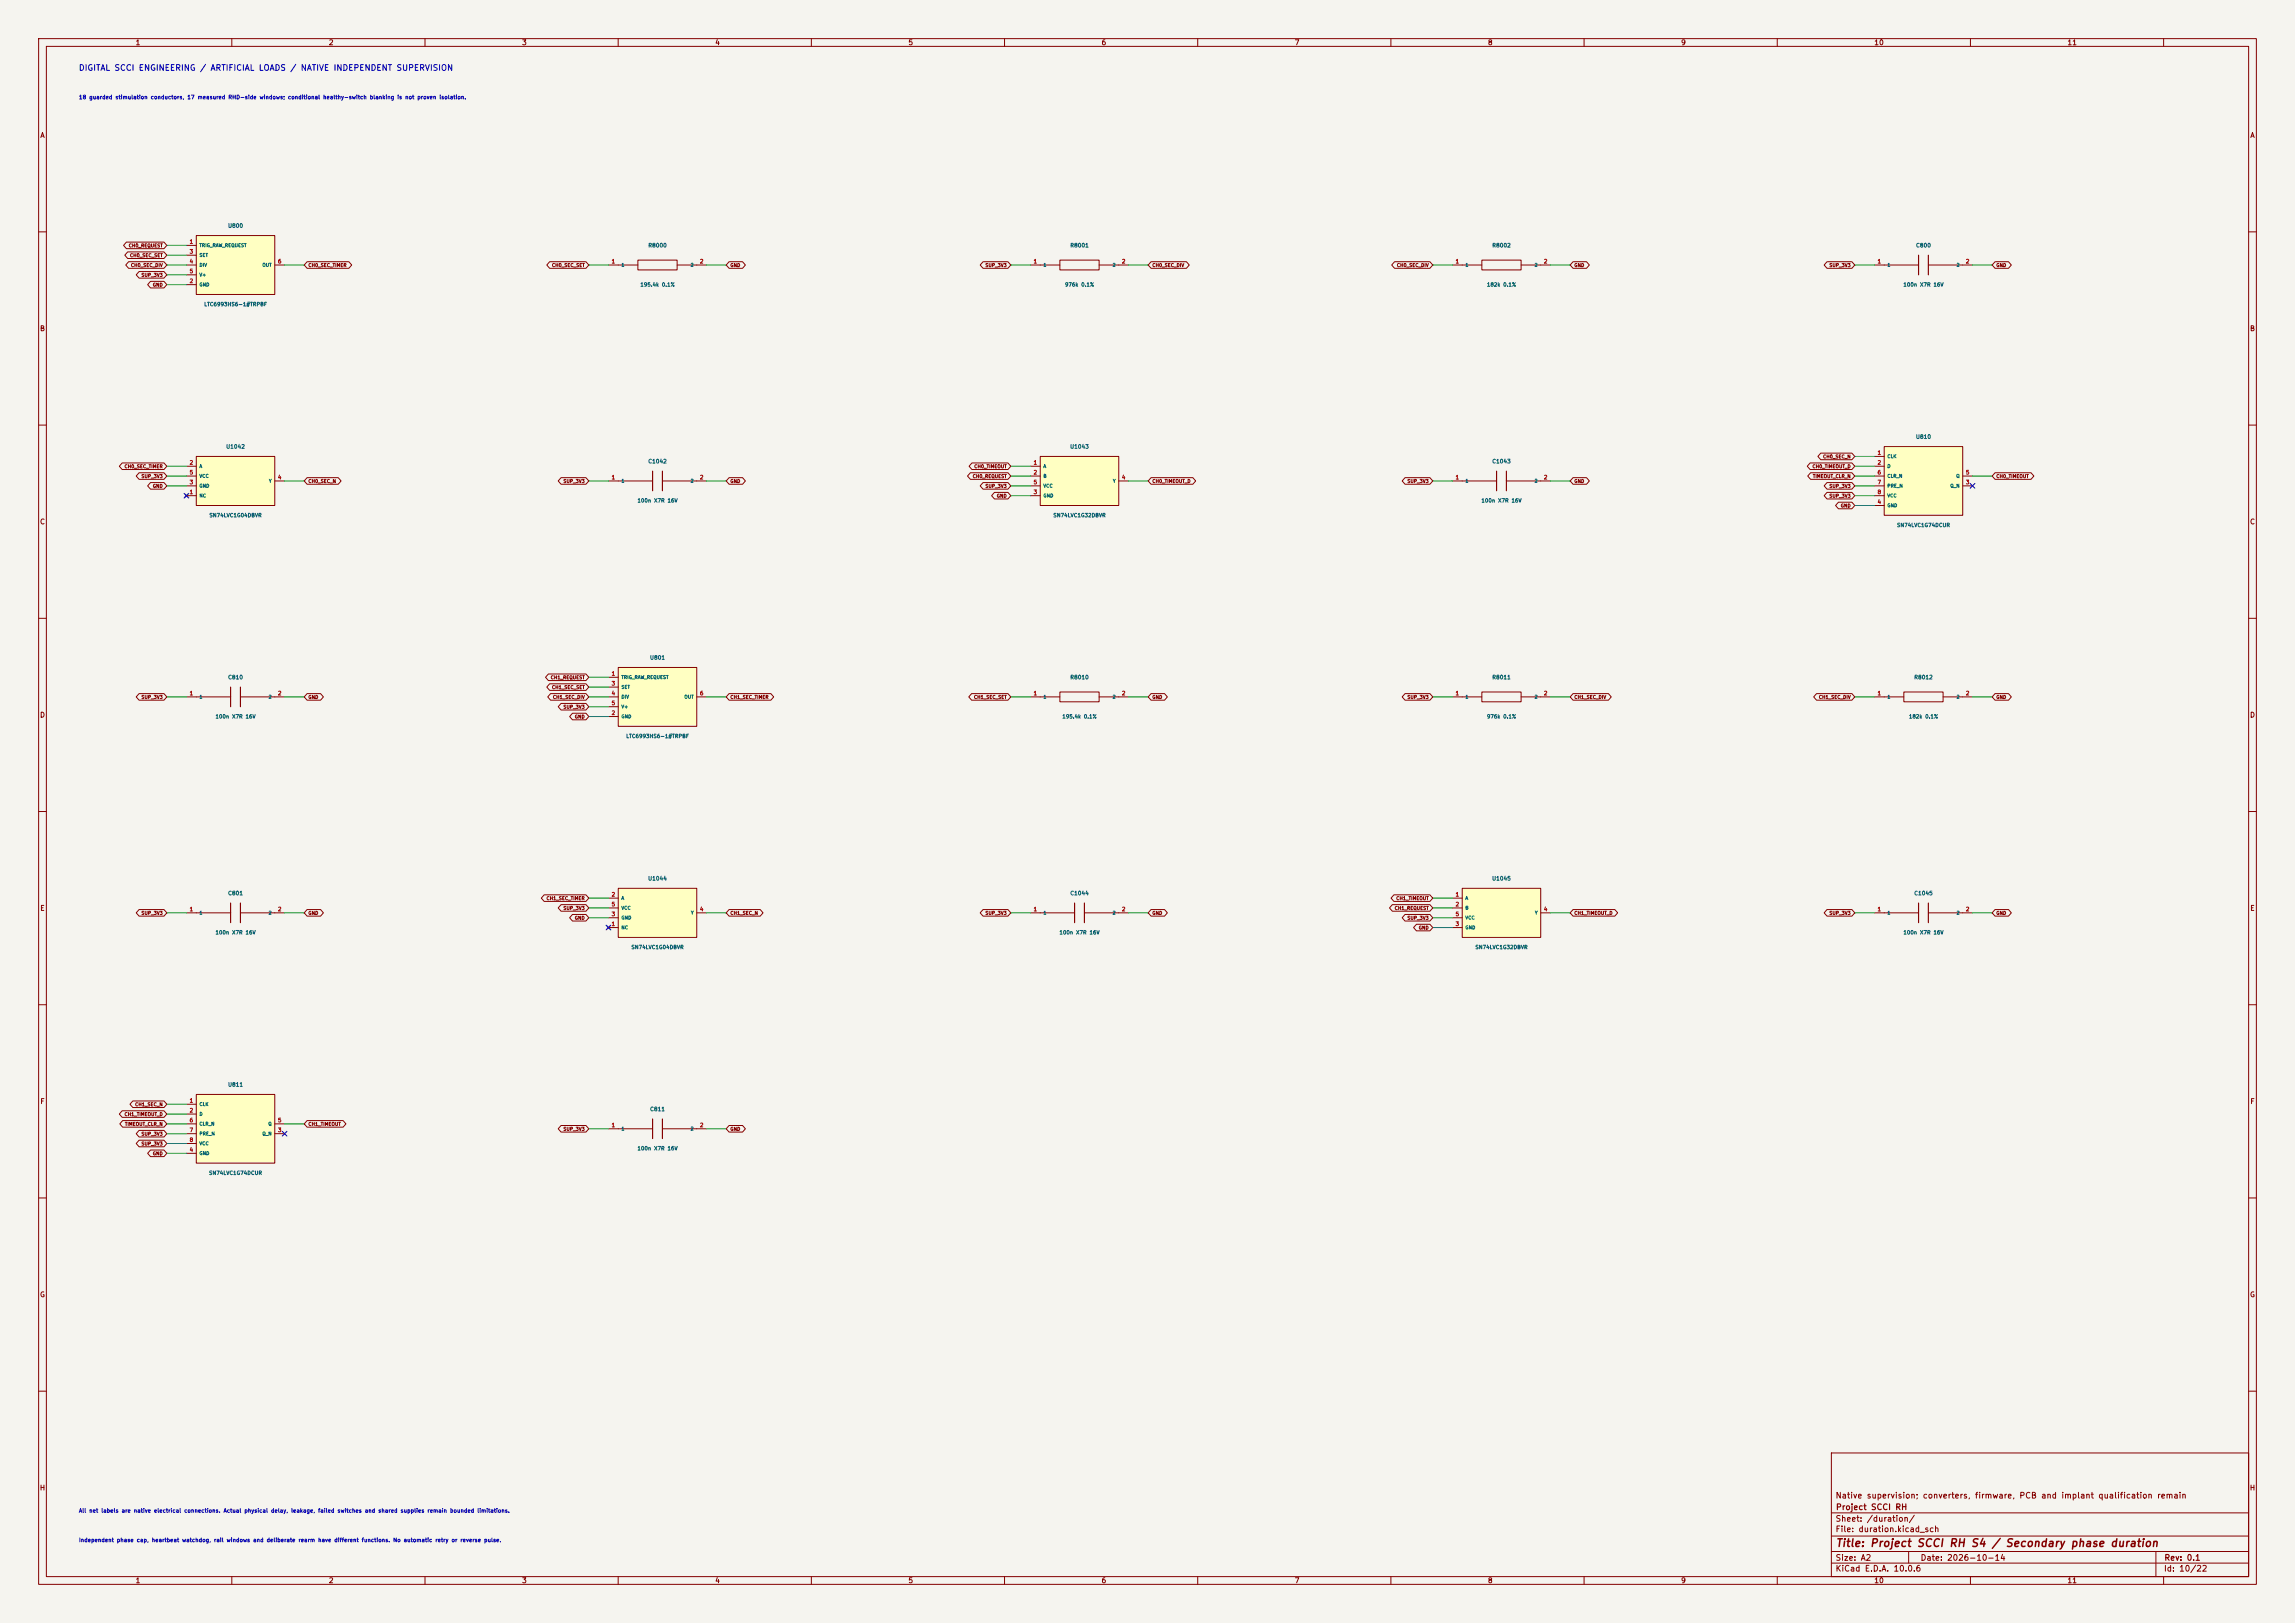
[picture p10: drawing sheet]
<svg xmlns="http://www.w3.org/2000/svg" width="594mm" height="420mm" viewBox="0 0 594 420" stroke-linecap="round" stroke-linejoin="round" font-family="sans-serif">
<defs><g id="words">
<text font-size="2" fill="#840000" x="475" y="400.8">Title: Project SCCI RH S4 / Secondary phase duration</text>
<text font-size="1.5" fill="#0000c2" x="20.3" y="18.7">DIGITAL SCCI ENGINEERING / ARTIFICIAL LOADS / NATIVE INDEPENDENT SUPERVISION</text>
<g font-size="1.5" fill="#840000">
<text x="475" y="388.1">Native supervision; converters, firmware, PCB and implant qualification remain</text>
<text x="475" y="394.1">Sheet: /duration/</text>
<text x="475.1" y="391.1">Project SCCI RH</text>
<text x="475" y="396.8">File: duration.kicad_sch</text>
<text x="475" y="407">KiCad E.D.A. 10.0.6</text>
<text x="475" y="404.2">Size: A2</text>
<text x="497" y="404.2">Date: 2026-10-14</text>
<text x="560" y="407">Id: 10/22</text>
<text x="560.1" y="404.2">Rev: 0.1</text>
</g>
<g font-size="1.3" fill="#840000">
<text x="35" y="12">1</text>
<text x="85" y="12">2</text>
<text x="135" y="12">3</text>
<text x="185" y="12">4</text>
<text x="235" y="12">5</text>
<text x="285" y="12">6</text>
<text x="335" y="12">7</text>
<text x="385" y="12">8</text>
<text x="435" y="12">9</text>
<text x="485" y="12">10</text>
<text x="535" y="12">11</text>
<text x="10.3" y="36">A</text>
<text x="582.3" y="36">A</text>
<text x="10.2" y="86">B</text>
<text x="582.2" y="86">B</text>
<text x="10.2" y="136">C</text>
<text x="582.2" y="136">C</text>
<text x="10.2" y="186">D</text>
<text x="582.2" y="186">D</text>
<text x="10.3" y="236">E</text>
<text x="582.3" y="236">E</text>
<text x="10.3" y="286">F</text>
<text x="582.3" y="286">F</text>
<text x="10.2" y="336">G</text>
<text x="582.2" y="336">G</text>
<text x="10.2" y="386">H</text>
<text x="582.2" y="386">H</text>
<text x="35" y="410">1</text>
<text x="85" y="410">2</text>
<text x="135" y="410">3</text>
<text x="185" y="410">4</text>
<text x="235" y="410">5</text>
<text x="285" y="410">6</text>
<text x="335" y="410">7</text>
<text x="385" y="410">8</text>
<text x="435" y="410">9</text>
<text x="485" y="410">10</text>
<text x="535" y="410">11</text>
</g>
<g font-size="1" fill="#0000c2">
<text x="20.3" y="25.9">18 guarded stimulation conductors, 17 measured RHD-side windows; conditional healthy-switch blanking is not proven isolation.</text>
<text x="20.3" y="391.7">All net labels are native electrical connections. Actual physical delay, leakage, failed switches and shared supplies remain bounded limitations.</text>
<text x="20.3" y="399.3">Independent phase cap, heartbeat watchdog, rail windows and deliberate rearm have different functions. No automatic retry or reverse pulse.</text>
</g>
<g font-size="1" fill="#006464">
<text x="58.9" y="59.2">U800</text>
<text x="167.7" y="64.3">R8000</text>
<text x="276.9" y="64.3">R8001</text>
<text x="386.1" y="64.3">R8002</text>
<text x="495.8" y="64.3">C800</text>
<text x="165.6" y="74.4">195.4k 0.1%</text>
<text x="275.5" y="74.4">976k 0.1%</text>
<text x="384.7" y="74.4">182k 0.1%</text>
<text x="492.5" y="74.4">100n X7R 16V</text>
<text x="52.7" y="79.5">LTC6993HS6-1#TRPBF</text>
<text x="495.8" y="113.8">U810</text>
<text x="58.4" y="116.3">U1042</text>
<text x="276.9" y="116.3">U1043</text>
<text x="167.7" y="120.1">C1042</text>
<text x="386.1" y="120.1">C1043</text>
<text x="164.9" y="130.3">100n X7R 16V</text>
<text x="383.3" y="130.3">100n X7R 16V</text>
<text x="54.1" y="134.1">SN74LVC1G04DBVR</text>
<text x="272.5" y="134.1">SN74LVC1G32DBVR</text>
<text x="490.9" y="136.6">SN74LVC1G74DCUR</text>
<text x="168.1" y="170.9">U801</text>
<text x="58.9" y="176">C810</text>
<text x="276.9" y="176">R8010</text>
<text x="386.1" y="176">R8011</text>
<text x="495.3" y="176">R8012</text>
<text x="55.7" y="186.1">100n X7R 16V</text>
<text x="161.9" y="191.2">LTC6993HS6-1#TRPBF</text>
<text x="274.8" y="186.1">195.4k 0.1%</text>
<text x="384.7" y="186.1">976k 0.1%</text>
<text x="494" y="186.1">182k 0.1%</text>
<text x="58.9" y="231.9">C801</text>
<text x="167.7" y="228.1">U1044</text>
<text x="276.9" y="231.9">C1044</text>
<text x="386.1" y="228.1">U1045</text>
<text x="495.3" y="231.9">C1045</text>
<text x="55.7" y="242">100n X7R 16V</text>
<text x="163.3" y="245.8">SN74LVC1G04DBVR</text>
<text x="274.1" y="242">100n X7R 16V</text>
<text x="381.7" y="245.8">SN74LVC1G32DBVR</text>
<text x="492.5" y="242">100n X7R 16V</text>
<text x="58.9" y="281.4">U811</text>
<text x="168.2" y="287.8">C811</text>
<text x="164.9" y="297.9">100n X7R 16V</text>
<text x="54" y="304.2">SN74LVC1G74DCUR</text>
</g>
<g font-size="1" fill="#a90000">
<text x="49" y="63.3">1</text>
<text x="49" y="65.9">3</text>
<text x="49" y="68.4">4</text>
<text x="49" y="70.9">5</text>
<text x="71.8" y="68.4">6</text>
<text x="158.2" y="68.4">1</text>
<text x="181" y="68.4">2</text>
<text x="267.4" y="68.4">1</text>
<text x="290.3" y="68.4">2</text>
<text x="376.6" y="68.4">1</text>
<text x="399.5" y="68.4">2</text>
<text x="485.8" y="68.4">1</text>
<text x="508.7" y="68.4">2</text>
<text x="49" y="73.5">2</text>
<text x="485.8" y="117.9">1</text>
<text x="49" y="120.5">2</text>
<text x="49" y="125.5">3</text>
<text x="49" y="123">5</text>
<text x="71.8" y="124.3">4</text>
<text x="158.2" y="124.3">1</text>
<text x="181" y="124.3">2</text>
<text x="267.4" y="120.5">1</text>
<text x="267.4" y="123">2</text>
<text x="267.4" y="125.5">5</text>
<text x="290.3" y="124.3">4</text>
<text x="376.6" y="124.3">1</text>
<text x="399.5" y="124.3">2</text>
<text x="485.8" y="120.5">2</text>
<text x="485.8" y="123">6</text>
<text x="485.8" y="125.5">7</text>
<text x="508.7" y="125.5">3</text>
<text x="508.7" y="123">5</text>
<text x="49" y="128.1">1</text>
<text x="267.4" y="128.1">3</text>
<text x="485.8" y="130.6">4</text>
<text x="485.8" y="128.1">8</text>
<text x="158.2" y="175.1">1</text>
<text x="158.2" y="177.6">3</text>
<text x="49" y="180.2">1</text>
<text x="71.8" y="180.2">2</text>
<text x="158.2" y="185.2">2</text>
<text x="158.2" y="180.2">4</text>
<text x="158.2" y="182.7">5</text>
<text x="181" y="180.2">6</text>
<text x="267.4" y="180.2">1</text>
<text x="290.3" y="180.2">2</text>
<text x="376.6" y="180.2">1</text>
<text x="399.5" y="180.2">2</text>
<text x="485.8" y="180.2">1</text>
<text x="508.7" y="180.2">2</text>
<text x="158.2" y="232.2">2</text>
<text x="376.6" y="232.2">1</text>
<text x="49" y="236">1</text>
<text x="71.8" y="236">2</text>
<text x="158.2" y="239.8">1</text>
<text x="158.2" y="237.3">3</text>
<text x="158.2" y="234.8">5</text>
<text x="181" y="236">4</text>
<text x="267.4" y="236">1</text>
<text x="290.3" y="236">2</text>
<text x="376.6" y="234.8">2</text>
<text x="376.6" y="239.8">3</text>
<text x="376.6" y="237.3">5</text>
<text x="399.5" y="236">4</text>
<text x="485.8" y="236">1</text>
<text x="508.7" y="236">2</text>
<text x="49" y="285.6">1</text>
<text x="49" y="288.1">2</text>
<text x="49" y="290.6">6</text>
<text x="49" y="293.2">7</text>
<text x="71.8" y="293.2">3</text>
<text x="71.8" y="290.6">5</text>
<text x="158.2" y="291.9">1</text>
<text x="181" y="291.9">2</text>
<text x="49" y="298.3">4</text>
<text x="49" y="295.7">8</text>
</g>
<g font-size=".9" fill="#840000">
<text x="33.2" y="64.2">CH0_REQUEST</text>
<text x="33.5" y="66.7">CH0_SEC_SET</text>
<text x="33.8" y="69.3">CH0_SEC_DIV</text>
<text x="36.5" y="71.8">SUP_3V3</text>
<text x="79.7" y="69.3">CH0_SEC_TIMER</text>
<text x="142.8" y="69.3">CH0_SEC_SET</text>
<text x="188.9" y="69.3">GND</text>
<text x="254.9" y="69.3">SUP_3V3</text>
<text x="298.2" y="69.3">CH0_SEC_DIV</text>
<text x="361.4" y="69.3">CH0_SEC_DIV</text>
<text x="407.4" y="69.3">GND</text>
<text x="473.4" y="69.3">SUP_3V3</text>
<text x="516.6" y="69.3">GND</text>
<text x="39.4" y="74.4">GND</text>
<text x="471.8" y="118.8">CH0_SEC_N</text>
<text x="32.1" y="121.4">CH0_SEC_TIMER</text>
<text x="36.5" y="123.9">SUP_3V3</text>
<text x="79.7" y="125.2">CH0_SEC_N</text>
<text x="145.7" y="125.2">SUP_3V3</text>
<text x="188.9" y="125.2">GND</text>
<text x="251.7" y="123.9">CH0_REQUEST</text>
<text x="252.1" y="121.4">CH0_TIMEOUT</text>
<text x="298.2" y="125.2">CH0_TIMEOUT_D</text>
<text x="364.2" y="125.2">SUP_3V3</text>
<text x="407.4" y="125.2">GND</text>
<text x="469" y="121.4">CH0_TIMEOUT_D</text>
<text x="469.1" y="123.9">TIMEOUT_CLR_N</text>
<text x="516.6" y="123.9">CH0_TIMEOUT</text>
<text x="39.4" y="126.4">GND</text>
<text x="254.9" y="126.4">SUP_3V3</text>
<text x="257.9" y="129">GND</text>
<text x="473.4" y="126.4">SUP_3V3</text>
<text x="473.4" y="129">SUP_3V3</text>
<text x="476.3" y="131.5">GND</text>
<text x="142.4" y="176">CH1_REQUEST</text>
<text x="142.8" y="178.5">CH1_SEC_SET</text>
<text x="36.5" y="181">SUP_3V3</text>
<text x="79.7" y="181">GND</text>
<text x="143" y="181">CH1_SEC_DIV</text>
<text x="145.7" y="183.6">SUP_3V3</text>
<text x="188.9" y="181">CH1_SEC_TIMER</text>
<text x="252" y="181">CH1_SEC_SET</text>
<text x="298.2" y="181">GND</text>
<text x="364.2" y="181">SUP_3V3</text>
<text x="407.4" y="181">CH1_SEC_DIV</text>
<text x="470.7" y="181">CH1_SEC_DIV</text>
<text x="516.6" y="181">GND</text>
<text x="148.7" y="186.1">GND</text>
<text x="141.3" y="233.1">CH1_SEC_TIMER</text>
<text x="361.3" y="233.1">CH1_TIMEOUT</text>
<text x="36.5" y="236.9">SUP_3V3</text>
<text x="79.7" y="236.9">GND</text>
<text x="145.7" y="235.7">SUP_3V3</text>
<text x="148.7" y="238.2">GND</text>
<text x="188.9" y="236.9">CH1_SEC_N</text>
<text x="254.9" y="236.9">SUP_3V3</text>
<text x="298.2" y="236.9">GND</text>
<text x="360.9" y="235.7">CH1_REQUEST</text>
<text x="364.2" y="238.2">SUP_3V3</text>
<text x="407.4" y="236.9">CH1_TIMEOUT_D</text>
<text x="473.4" y="236.9">SUP_3V3</text>
<text x="516.6" y="236.9">GND</text>
<text x="367.1" y="240.7">GND</text>
<text x="34.9" y="286.5">CH1_SEC_N</text>
<text x="32.1" y="289">CH1_TIMEOUT_D</text>
<text x="32.2" y="291.5">TIMEOUT_CLR_N</text>
<text x="79.7" y="291.5">CH1_TIMEOUT</text>
<text x="145.7" y="292.8">SUP_3V3</text>
<text x="188.9" y="292.8">GND</text>
<text x="36.5" y="294.1">SUP_3V3</text>
<text x="36.5" y="296.6">SUP_3V3</text>
<text x="39.4" y="299.2">GND</text>
</g>
<g font-size=".9" fill="#006464">
<text x="51.5" y="64.1">TRIG_RAW_REQUEST</text>
<text x="51.5" y="66.7">SET</text>
<text x="51.5" y="69.2">DIV</text>
<text x="51.5" y="71.8">V+</text>
<text x="67.8" y="69.2">OUT</text>
<text x="160.7" y="69.2">1</text>
<text x="178.6" y="69.2">2</text>
<text x="270" y="69.2">1</text>
<text x="287.9" y="69.2">2</text>
<text x="379.2" y="69.2">1</text>
<text x="397.1" y="69.2">2</text>
<text x="488.4" y="69.2">1</text>
<text x="506.3" y="69.2">2</text>
<text x="51.5" y="74.3">GND</text>
<text x="488.4" y="118.8">CLK</text>
<text x="51.5" y="121.3">A</text>
<text x="51.5" y="123.8">VCC</text>
<text x="69.5" y="125.1">Y</text>
<text x="160.7" y="125.1">1</text>
<text x="178.6" y="125.1">2</text>
<text x="270" y="121.3">A</text>
<text x="270" y="123.8">B</text>
<text x="287.9" y="125.1">Y</text>
<text x="379.2" y="125.1">1</text>
<text x="397.1" y="125.1">2</text>
<text x="488.4" y="121.3">D</text>
<text x="488.4" y="123.8">CLR_N</text>
<text x="506.2" y="123.8">Q</text>
<text x="51.5" y="128.9">NC</text>
<text x="51.5" y="126.4">GND</text>
<text x="270" y="128.9">GND</text>
<text x="270" y="126.4">VCC</text>
<text x="488.4" y="131.5">GND</text>
<text x="488.4" y="126.4">PRE_N</text>
<text x="488.4" y="128.9">VCC</text>
<text x="504.7" y="126.4">Q_N</text>
<text x="160.7" y="175.9">TRIG_RAW_REQUEST</text>
<text x="160.7" y="178.4">SET</text>
<text x="51.5" y="181">1</text>
<text x="69.4" y="181">2</text>
<text x="160.7" y="181">DIV</text>
<text x="160.7" y="183.5">V+</text>
<text x="177" y="181">OUT</text>
<text x="270" y="181">1</text>
<text x="287.9" y="181">2</text>
<text x="379.2" y="181">1</text>
<text x="397.1" y="181">2</text>
<text x="488.4" y="181">1</text>
<text x="506.3" y="181">2</text>
<text x="160.7" y="186.1">GND</text>
<text x="160.7" y="233.1">A</text>
<text x="379.2" y="233.1">A</text>
<text x="51.5" y="236.9">1</text>
<text x="69.4" y="236.9">2</text>
<text x="160.7" y="238.1">GND</text>
<text x="160.7" y="235.6">VCC</text>
<text x="178.7" y="236.9">Y</text>
<text x="270" y="236.9">1</text>
<text x="287.9" y="236.9">2</text>
<text x="379.2" y="235.6">B</text>
<text x="379.2" y="238.1">VCC</text>
<text x="397.2" y="236.9">Y</text>
<text x="488.4" y="236.9">1</text>
<text x="506.3" y="236.9">2</text>
<text x="160.7" y="240.7">NC</text>
<text x="379.2" y="240.7">GND</text>
<text x="51.5" y="286.4">CLK</text>
<text x="51.5" y="288.9">D</text>
<text x="51.5" y="291.5">CLR_N</text>
<text x="69.3" y="291.5">Q</text>
<text x="160.7" y="292.7">1</text>
<text x="178.6" y="292.7">2</text>
<text x="51.5" y="299.1">GND</text>
<text x="51.5" y="294">PRE_N</text>
<text x="51.5" y="296.6">VCC</text>
<text x="67.8" y="294">Q_N</text>
</g>
</g></defs>
<path d="M0 0h594v420h-594z" fill="#f5f4ef" stroke="#f5f4ef" stroke-width=".26"/>
<g fill="none" stroke="#840000" stroke-width=".26">
<path d="M10 10h574v400h-574zM12 12h570v396h-570zM60 10v2M110 10v2M160 10v2M210 10v2M260 10v2M310 10v2M360 10v2M410 10v2M460 10v2M510 10v2"/>
<path d="M560 10v2M10 60h2M582 60h2M10 110h2M582 110h2M10 160h2M582 160h2M10 210h2M582 210h2M10 260h2M582 260h2M10 310h2"/>
<path d="M582 310h2M10 360h2M474 376h108v32h-108zM582 360h2M474 397.5h108M474 391.5h108M60 408v2M110 408v2M160 408v2M210 408v2M260 408v2M310 408v2"/>
<path d="M360 408v2M410 408v2M460 408v2M474 404.5h108M474 401.5h108M494 401.5v3M510 408v2M558 401.5v6.5M560 408v2"/>
</g>
<path d="M269.2 118.1h20.4v12.7h-20.4z" fill="#ffffc2"/>
<g fill="none" stroke="#840000" stroke-width=".26">
<path d="M157.5 68.6h7.6M165.1 67.3h10.2v2.6h-10.2zM175.3 68.6h7.6M269.2 118.1h20.4v12.7h-20.4zM266.7 120.7h2.5M266.7 123.2h2.5M266.7 128.3h2.5M266.7 125.7h2.5M289.6 124.5h2.5M274.3 179.1h10.2v2.5h-10.2zM266.7 180.3h7.6M284.5 180.3h7.6"/>
<path d="M266.7 236.2h11.4M280.7 236.2h11.4M485.1 236.2h11.5M499.1 236.2h11.4"/>
</g>
<path d="M278.1 233.7v5.1M280.7 233.7v5.1M496.6 233.7v5.1M499.1 233.7v5.1" fill="none" stroke="#840000" stroke-width=".3"/>
<path d="M50.8 118.1h20.3v12.7h-20.3z" fill="#ffffc2"/>
<path d="M50.8 118.1h20.3v12.7h-20.3zM47.9 127.9l.7 .8M48.3 128.3h2.5M48.3 120.7h2.5M48.3 125.7h2.5M48.3 123.2h2.5M48.6 127.9l-.7 .8M71.1 124.5h2.6M157.5 124.5h11.4M171.4 124.5h11.5" fill="none" stroke="#840000" stroke-width=".26"/>
<path d="M168.9 121.9v5.1M171.4 121.9v5.1" fill="none" stroke="#840000" stroke-width=".3"/>
<path d="M50.8 61h20.3v15.2h-20.3z" fill="#ffffc2"/>
<path d="M48.3 63.5h2.5M48.3 73.7h2.5M48.3 66h2.5M48.3 68.6h2.5M48.3 71.1h2.5M50.8 61h20.3v15.2h-20.3zM71.1 68.6h2.6" fill="none" stroke="#840000" stroke-width=".26"/>
<path d="M487.7 115.6h20.3v17.8h-20.3z" fill="#ffffc2"/>
<path d="M485.1 118.1h2.6M487.7 115.6h20.3v17.8h-20.3zM485.1 120.7h2.6M485.1 125.7h2.6M485.1 130.8h2.6M485.1 123.2h2.6M485.1 128.3h2.6M508 125.7h2.5M508 123.2h2.5" fill="none" stroke="#840000" stroke-width=".26"/>
<path d="M160 172.7h20.3v15.3h-20.3z" fill="#ffffc2"/>
<g fill="none" stroke="#840000" stroke-width=".26">
<path d="M266.7 68.6h7.6M274.3 67.3h10.2v2.6h-10.2zM284.5 68.6h7.6M485.1 68.6h11.5M499.1 68.6h11.4M157.5 175.3h2.5M157.5 177.8h2.5M160 172.7h20.3v15.3h-20.3zM492.8 179.1h10.1v2.5h-10.1zM157.5 185.4h2.5M157.5 180.3h2.5M157.5 182.9h2.5"/>
<path d="M180.3 180.3h2.6M485.1 180.3h7.7M502.9 180.3h7.6"/>
</g>
<path d="M496.6 66v5.1M499.1 66v5.1" fill="none" stroke="#840000" stroke-width=".3"/>
<path d="M160 229.9h20.3v12.7h-20.3z" fill="#ffffc2"/>
<g fill="none" stroke="#840000" stroke-width=".26">
<path d="M375.9 68.6h7.6M383.5 67.3h10.2v2.6h-10.2zM393.7 68.6h7.6M375.9 124.5h11.4M389.9 124.5h11.4M383.5 179.1h10.2v2.5h-10.2zM375.9 180.3h7.6M393.7 180.3h7.6M157.1 239.6l.8 .8M157.5 232.4h2.5M157.5 237.5h2.5M157.5 235h2.5"/>
<path d="M157.9 239.6l-.8 .8M160 229.9h20.3v12.7h-20.3zM180.3 236.2h2.6M157.5 240h2.5M157.5 292.1h11.4M171.4 292.1h11.5"/>
</g>
<path d="M387.3 121.9v5.1M389.9 121.9v5.1M168.9 289.6v5M171.4 289.6v5" fill="none" stroke="#840000" stroke-width=".3"/>
<path d="M378.5 229.9h20.3v12.7h-20.3z" fill="#ffffc2"/>
<path d="M48.3 180.3h11.4M62.2 180.3h11.5M48.3 236.2h11.4M62.2 236.2h11.5M375.9 232.4h2.6M375.9 235h2.6M375.9 237.5h2.6M378.5 229.9h20.3v12.7h-20.3zM398.8 236.2h2.5M375.9 240h2.6" fill="none" stroke="#840000" stroke-width=".26"/>
<path d="M59.7 177.8v5.1M62.2 177.8v5.1M59.7 233.7v5.1M62.2 233.7v5.1" fill="none" stroke="#840000" stroke-width=".3"/>
<path d="M50.8 283.2h20.3v17.8h-20.3z" fill="#ffffc2"/>
<g fill="none" stroke="#840000" stroke-width=".26">
<path d="M32.7 62.6h9.7l.8 .9-.8 .9h-9.7l-.7-.9zM33 65.2h9.4l.8 .8-.8 .9h-9.4l-.7-.9zM33.3 67.7h9.1l.8 .9-.8 .8h-9.1l-.8-.8zM36 70.3h6.4l.8 .8-.8 .9h-6.4l-.7-.9zM39 72.8h3.4l.8 .9-.8 .8h-3.4l-.8-.8zM79.5 67.7h10.8l.7 .9-.7 .8h-10.8l-.8-.8zM142.3 67.7h9.4l.7 .9-.7 .8h-9.4l-.8-.8zM188.7 67.7h3.5l.7 .9-.7 .8h-3.5l-.7-.8zM254.4 67.7h6.5l.7 .9-.7 .8h-6.5l-.7-.8zM297.9 67.7h9.2l.7 .9-.7 .8h-9.2l-.7-.8zM360.9 67.7h9.2l.7 .9-.7 .8h-9.2l-.7-.8zM407.1 67.7h3.5l.8 .9-.8 .8h-3.5l-.7-.8z"/>
<path d="M472.9 67.7h6.4l.8 .9-.8 .8h-6.4l-.8-.8zM516.4 67.7h3.4l.8 .9-.8 .8h-3.4l-.8-.8zM31.6 119.8h10.8l.8 .9-.8 .8h-10.8l-.7-.8zM251.6 119.8h9.3l.7 .9-.7 .8h-9.3l-.8-.8zM468.5 119.8h10.8l.8 .9-.8 .8h-10.8l-.7-.8zM471.3 117.3h8l.8 .8-.8 .9h-8l-.8-.9zM36 122.3h6.4l.8 .9-.8 .8h-6.4l-.7-.8zM39 124.9h3.4l.8 .8-.8 .9h-3.4l-.8-.9zM79.5 123.6h8l.8 .9-.8 .8h-8l-.8-.8zM145.2 123.6h6.5l.7 .9-.7 .8h-6.5l-.7-.8zM188.7 123.6h3.5l.7 .9-.7 .8h-3.5l-.7-.8zM251.2 122.3h9.7l.7 .9-.7 .8h-9.7l-.8-.8z"/>
<path d="M254.4 124.9h6.5l.7 .8-.7 .9h-6.5l-.7-.9zM257.4 127.4h3.5l.7 .9-.7 .8h-3.5l-.8-.8zM297.9 123.6h10.8l.8 .9-.8 .8h-10.8l-.7-.8zM363.7 123.6h6.4l.7 .9-.7 .8h-6.4l-.8-.8zM407.1 123.6h3.5l.8 .9-.8 .8h-3.5l-.7-.8zM468.6 122.3h10.7l.8 .9-.8 .8h-10.7l-.7-.8zM472.9 124.9h6.4l.8 .8-.8 .9h-6.4l-.8-.9zM472.9 127.4h6.4l.8 .9-.8 .8h-6.4l-.8-.8zM475.8 130h3.5l.8 .8-.8 .9h-3.5l-.7-.9zM516.4 122.3h9.3l.7 .9-.7 .8h-9.3l-.8-.8zM36 179.5h6.4l.8 .8-.8 .9h-6.4l-.7-.9zM79.5 179.5h3.5l.7 .8-.7 .9h-3.5l-.8-.9z"/>
<path d="M141.9 174.4h9.8l.7 .9-.7 .8h-9.8l-.7-.8zM142.3 176.9h9.4l.7 .9-.7 .9h-9.4l-.8-.9zM142.5 179.5h9.2l.7 .8-.7 .9h-9.2l-.7-.9zM188.7 179.5h10.8l.8 .8-.8 .9h-10.8l-.7-.9zM251.5 179.5h9.4l.7 .8-.7 .9h-9.4l-.8-.9zM297.9 179.5h3.5l.8 .8-.8 .9h-3.5l-.7-.9zM363.7 179.5h6.4l.7 .8-.7 .9h-6.4l-.8-.9zM407.1 179.5h9.2l.7 .8-.7 .9h-9.2l-.7-.9zM470.2 179.5h9.1l.8 .8-.8 .9h-9.1l-.8-.9zM516.4 179.5h3.4l.8 .8-.8 .9h-3.4l-.8-.9zM145.2 182h6.5l.7 .9-.7 .8h-6.5l-.7-.8zM148.2 184.6h3.5l.7 .8-.7 .9h-3.5l-.8-.9z"/>
<path d="M36 235.4h6.4l.8 .8-.8 .9h-6.4l-.7-.9zM79.5 235.4h3.5l.7 .8-.7 .9h-3.5l-.8-.9zM140.8 231.6h10.9l.7 .8-.7 .9h-10.9l-.7-.9zM145.2 234.1h6.5l.7 .9-.7 .8h-6.5l-.7-.8zM148.2 236.6h3.5l.7 .9-.7 .8h-3.5l-.8-.8zM188.7 235.4h8.1l.7 .8-.7 .9h-8.1l-.7-.9zM254.4 235.4h6.5l.7 .8-.7 .9h-6.5l-.7-.9zM297.9 235.4h3.5l.8 .8-.8 .9h-3.5l-.7-.9zM360.4 234.1h9.7l.7 .9-.7 .8h-9.7l-.8-.8zM360.8 231.6h9.3l.7 .8-.7 .9h-9.3l-.8-.9zM363.7 236.6h6.4l.7 .9-.7 .8h-6.4l-.8-.8zM366.6 239.2h3.5l.7 .8-.7 .9h-3.5l-.7-.9z"/>
<path d="M407.1 235.4h10.9l.7 .8-.7 .9h-10.9l-.7-.9zM472.9 235.4h6.4l.8 .8-.8 .9h-6.4l-.8-.9zM516.4 235.4h3.4l.8 .8-.8 .9h-3.4l-.8-.9zM31.6 287.4h10.8l.8 .9-.8 .8h-10.8l-.7-.8zM31.7 290h10.7l.8 .8-.8 .9h-10.7l-.7-.9zM34.4 284.9h8l.8 .9-.8 .8h-8l-.8-.8zM36 292.5h6.4l.8 .9-.8 .8h-6.4l-.7-.8zM36 295.1h6.4l.8 .8-.8 .9h-6.4l-.7-.9zM39 297.6h3.4l.8 .9-.8 .8h-3.4l-.8-.8zM48.3 285.8h2.5M48.3 288.3h2.5M48.3 293.4h2.5"/>
<path d="M48.3 298.5h2.5M48.3 290.8h2.5M48.3 295.9h2.5M50.8 283.2h20.3v17.8h-20.3zM71.1 293.4h2.6M71.1 290.8h2.6M79.5 290h9.3l.7 .8-.7 .9h-9.3l-.8-.9zM145.2 291.2h6.5l.7 .9-.7 .9h-6.5l-.7-.9zM188.7 291.2h3.5l.7 .9-.7 .9h-3.5l-.7-.9z"/>
</g>
<g fill="none" stroke="#009600" stroke-width=".26">
<path d="M43.2 68.6h5.1M43.2 63.5h5.1M43.2 66h5.1M43.2 71.1h5.1M43.2 73.7h5.1M73.7 68.6h5M152.4 68.6h5.1M182.9 68.6h5.1M261.6 68.6h5.1M292.1 68.6h5.1M370.8 68.6h5.1M401.3 68.6h5.1"/>
<path d="M480.1 68.6h5M510.5 68.6h5.1M480.1 118.1h5M43.2 120.7h5.1M43.2 123.2h5.1M43.2 125.7h5.1M73.7 124.5h5M152.4 124.5h5.1M182.9 124.5h5.1M261.6 120.7h5.1M261.6 123.2h5.1M261.6 125.7h5.1"/>
<path d="M261.6 128.3h5.1M292.1 124.5h5.1M370.8 124.5h5.1M401.3 124.5h5.1M480.1 120.7h5M480.1 123.2h5M480.1 125.7h5M480.1 128.3h5M480.1 130.8h5M510.5 123.2h5.1M152.4 175.3h5.1M152.4 177.8h5.1"/>
<path d="M43.2 180.3h5.1M73.7 180.3h5M152.4 180.3h5.1M152.4 182.9h5.1M152.4 185.4h5.1M182.9 180.3h5.1M261.6 180.3h5.1M292.1 180.3h5.1M370.8 180.3h5.1M401.3 180.3h5.1M480.1 180.3h5M510.5 180.3h5.1"/>
<path d="M43.2 236.2h5.1M73.7 236.2h5M152.4 232.4h5.1M152.4 237.5h5.1M152.4 235h5.1M182.9 236.2h5.1M261.6 236.2h5.1M292.1 236.2h5.1M370.8 232.4h5.1M370.8 237.5h5.1M370.8 235h5.1M401.3 236.2h5.1"/>
<path d="M480.1 236.2h5M510.5 236.2h5.1M370.8 240h5.1M43.2 285.8h5.1M43.2 288.3h5.1M43.2 293.4h5.1M43.2 295.9h5.1M43.2 298.5h5.1M43.2 290.8h5.1M73.7 290.8h5M152.4 292.1h5.1M182.9 292.1h5.1"/>
</g>
<path d="M47.7 127.7l1.2 1.2M48.9 127.7l-1.2 1.2M509.9 125.1l1.2 1.2M511.1 125.1l-1.2 1.2M156.9 239.4l1.2 1.2M158.1 239.4l-1.2 1.2M73.1 292.8l1.2 1.2M74.3 292.8l-1.2 1.2" fill="none" stroke="#000084" stroke-width=".26"/>
<use href="#words"/>
</svg>
